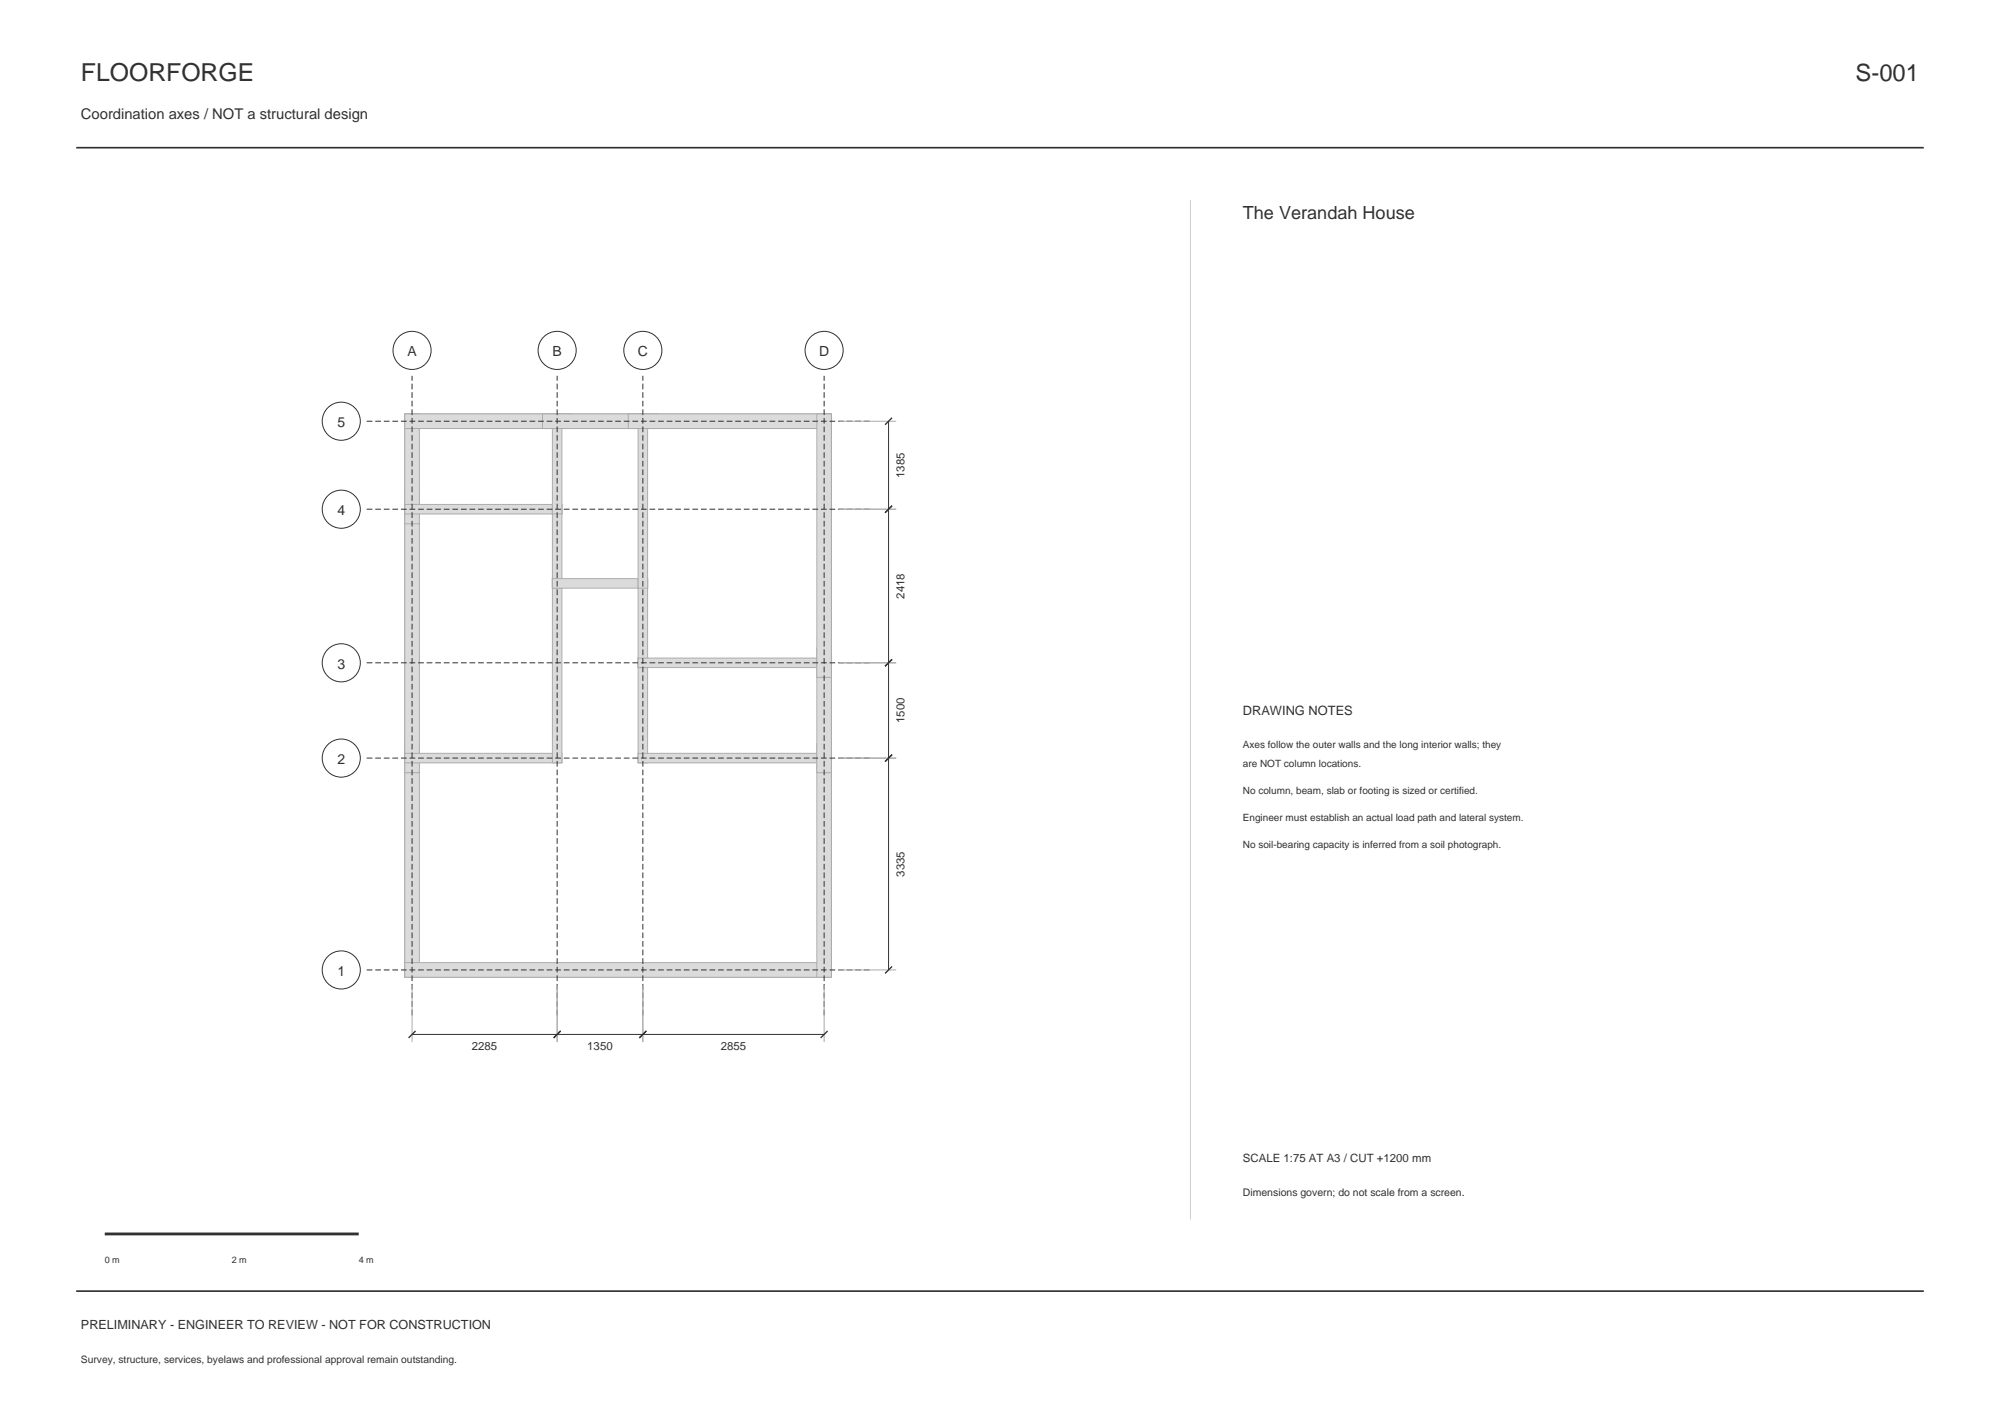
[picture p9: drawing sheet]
<svg xmlns="http://www.w3.org/2000/svg" width="420mm" height="297mm" viewBox="0 0 420 297" stroke-linecap="round" stroke-linejoin="round" font-family="sans-serif">
<defs><g id="words">
<text font-size="5.2" fill="#25372f" x="17" y="17">FLOORFORGE</text>
<text font-size="5" fill="#25372f" x="389.7" y="17">S-001</text>
<text font-size="3.8" fill="#25372f" x="261" y="46">The Verandah House</text>
<text font-size="3.1" fill="#25372f" x="17" y="25">Coordination axes / NOT a structural design</text>
<g font-size="2.9" fill="#25372f">
<text x="85.6" y="74.7">A</text>
<text x="116" y="74.7">B</text>
<text x="133.9" y="74.7">C</text>
<text x="172" y="74.7">D</text>
<text x="70.9" y="89.6">5</text>
<text x="70.9" y="108.1">4</text>
<text x="70.9" y="140.3">3</text>
<text x="70.9" y="160.3">2</text>
<text x="70.9" y="204.8">1</text>
</g>
<text font-size="2.7" fill="#25372f" x="261" y="150">DRAWING NOTES</text>
<text font-size="2.6" fill="#25372f" x="17" y="279">PRELIMINARY - ENGINEER TO REVIEW - NOT FOR CONSTRUCTION</text>
<g font-size="2.4" fill="#25372f">
<text x="189.9" y="100.3" transform="rotate(-90 189.9 100.3)">1385</text>
<text x="189.9" y="125.7" transform="rotate(-90 189.9 125.7)">2418</text>
<text x="189.9" y="151.8" transform="rotate(-90 189.9 151.8)">1500</text>
<text x="189.9" y="184" transform="rotate(-90 189.9 184)">3335</text>
<text x="99.1" y="220.5">2285</text>
<text x="123.3" y="220.5">1350</text>
<text x="151.4" y="220.5">2855</text>
<text x="261" y="244">SCALE 1:75 AT A3 / CUT +1200 mm</text>
</g>
<text font-size="2.2" fill="#25372f" x="261" y="251">Dimensions govern; do not scale from a screen.</text>
<g font-size="2.1" fill="#25372f">
<text x="261" y="157">Axes follow the outer walls and the long interior walls; they</text>
<text x="261" y="160.9">are NOT column locations.</text>
<text x="261" y="166.6">No column, beam, slab or footing is sized or certified.</text>
<text x="261" y="172.3">Engineer must establish an actual load path and lateral system.</text>
<text x="261" y="178">No soil-bearing capacity is inferred from a soil photograph.</text>
<text x="17" y="286">Survey, structure, services, byelaws and professional approval remain outstanding.</text>
</g>
<g font-size="1.9" fill="#25372f">
<text x="22" y="265">0 m</text>
<text x="48.7" y="265">2 m</text>
<text x="75.3" y="265">4 m</text>
</g>
</g></defs>
<path d="M16 31h388M16 271h388" fill="none" stroke="#25372f" stroke-width=".35"/>
<path d="M85 86.9h89.6v118.2h-89.6z" fill="none" stroke="#a8afa4" stroke-width=".21"/>
<g fill="#d9ddd6" stroke="#a8afa4" stroke-width=".21">
<path d="M85 156.1h3.1v49h-3.1z" fill-rule="evenodd"/>
<path d="M85 202.1h89.6v3h-89.6z" fill-rule="evenodd"/>
<path d="M85 103.8h3.1v58.4h-3.1z" fill-rule="evenodd"/>
<path d="M85 158.1h33v2h-33z" fill-rule="evenodd"/>
<path d="M85 86.9h3.1v23h-3.1z" fill-rule="evenodd"/>
<path d="M85 105.9h33v2h-33z" fill-rule="evenodd"/>
<path d="M85 86.9h35.1v3h-35.1z" fill-rule="evenodd"/>
<path d="M116 121.5h2v38.6h-2z" fill-rule="evenodd"/>
<path d="M116 105.9h2v17.6h-2z" fill-rule="evenodd"/>
<path d="M116 121.5h20v2h-20z" fill-rule="evenodd"/>
<path d="M116 86.9h2v21h-2z" fill-rule="evenodd"/>
<path d="M113.9 86.9h24.2v3h-24.2z" fill-rule="evenodd"/>
<path d="M134 138.1h2v22h-2z" fill-rule="evenodd"/>
<path d="M134 158.1h40.6v2h-40.6z" fill-rule="evenodd"/>
<path d="M134 121.5h2v18.6h-2z" fill-rule="evenodd"/>
<path d="M134 138.1h40.6v2h-40.6z" fill-rule="evenodd"/>
<path d="M134 86.9h2v36.6h-2z" fill-rule="evenodd"/>
<path d="M131.9 86.9h42.7v3h-42.7z" fill-rule="evenodd"/>
<path d="M171.5 156.1h3.1v49h-3.1z" fill-rule="evenodd"/>
<path d="M171.5 136.1h3.1v26.1h-3.1z" fill-rule="evenodd"/>
<path d="M171.5 86.9h3.1v55.3h-3.1z" fill-rule="evenodd"/>
</g>
<path d="M77 88.4h105.6M77 106.9h105.6M77 139.1h105.6M77 159.1h105.6M77 203.6h105.6M86.5 213.1v-134.2M117 213.1v-134.2M135 213.1v-134.2M173.1 213.1v-134.2" fill="none" stroke="#25372f" stroke-width=".21" stroke-dasharray="1.2 .6" stroke-linecap="butt"/>
<g fill="none" stroke="#25372f" stroke-width=".21">
<path d="M186.6 88.4v115.2M86.5 217.1h86.6"/>
<circle cx="86.5" cy="73.5" r="4"/>
<circle cx="117" cy="73.5" r="4"/>
<circle cx="135" cy="73.5" r="4"/>
<circle cx="173.1" cy="73.5" r="4"/>
<circle cx="71.7" cy="88.4" r="4"/>
<circle cx="71.7" cy="106.9" r="4"/>
<circle cx="71.7" cy="139.1" r="4"/>
<circle cx="71.7" cy="159.1" r="4"/>
<circle cx="71.7" cy="203.6" r="4"/>
</g>
<path d="M176.2 88.4h12M176.2 106.9h12M176.2 139.1h12M176.2 159.1h12M86.5 206.7v12M117 206.7v12M135 206.7v12M173.1 206.7v12M176.2 203.6h12" fill="none" stroke="#a8afa4" stroke-width=".21"/>
<path d="M187.3 87.7l-1.4 1.4M187.3 106.1l-1.4 1.5M187.3 138.4l-1.4 1.5M187.3 158.4l-1.4 1.5M87.3 216.4l-1.5 1.5M117.7 216.4l-1.4 1.5M135.7 216.4l-1.4 1.5M173.8 216.4l-1.5 1.5M187.3 202.9l-1.4 1.4" fill="none" stroke="#25372f" stroke-width=".28"/>
<path d="M250 42v214" fill="none" stroke="#c9d0c7" stroke-width=".21"/>
<path d="M22 259h53.3" fill="none" stroke="#25372f" stroke-width=".6"/>
<use href="#words"/>
</svg>
